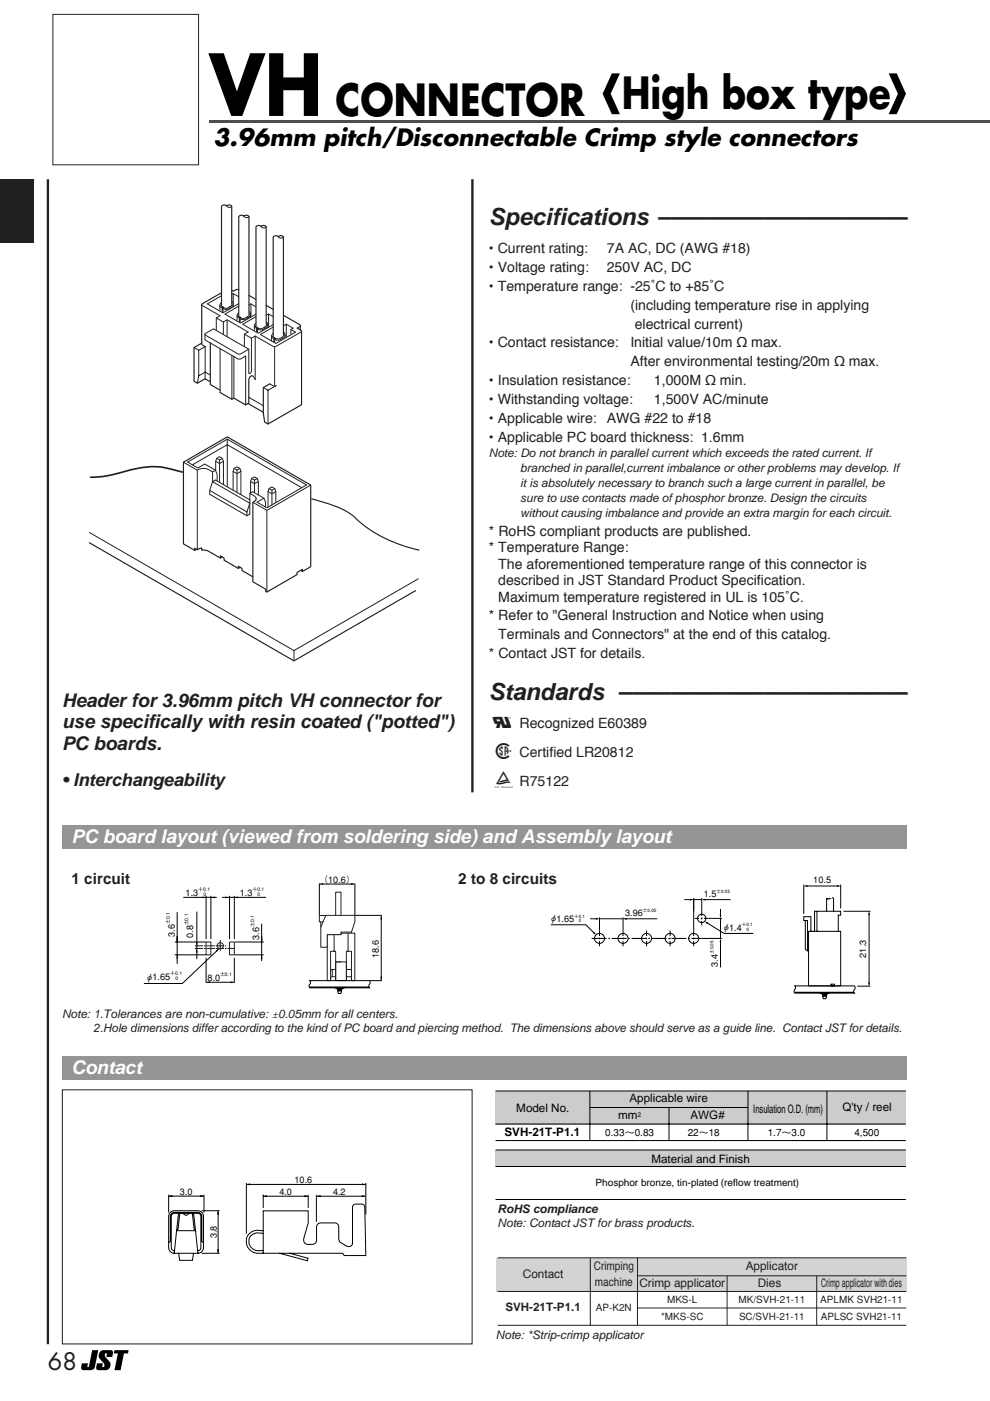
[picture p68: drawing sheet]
<svg xmlns="http://www.w3.org/2000/svg" width="210mm" height="297mm" viewBox="0 0 210 297" stroke-linecap="round" stroke-linejoin="round" font-family="sans-serif">
<defs><g id="words">
<text font-size="17.6" x="44.4" y="24.6">VH</text>
<g font-size="9.2">
<text x="131.8" y="23">High box type</text>
<text x="71.1" y="24.6">CONNECTOR</text>
</g>
<g font-size="7" fill="#231f20">
<text x="103.7" y="161">1</text>
<text x="103.7" y="167.1">2</text>
</g>
<text font-size="5" x="45.3" y="30.9">3.96mm pitch/Disconnectable Crimp style connectors</text>
<g font-size="5" fill="#231f20">
<text x="103.7" y="47.7">Specifications –––––––––––––––––––</text>
<text x="103.7" y="148.4">Standards ––––––––––––––––––––––</text>
<text x="10.2" y="290.5">68</text>
</g>
<text font-size="4.7" fill="#231f20" x="104.5" y="154.4">0</text>
<g font-size="4" fill="#231f20">
<text x="13.2" y="149.9">Header for 3.96mm pitch VH connector for</text>
<text x="13.2" y="154.4">use specifically with resin coated (&quot;potted&quot;)</text>
<text x="13.2" y="158.9">PC boards.</text>
</g>
<g font-size="4" fill="#fff">
<text x="15.2" y="178.7">PC board layout (viewed from soldering side) and Assembly layout</text>
<text x="15.2" y="227.7">Contact</text>
</g>
<text font-size="3.8" fill="#231f20" x="13.2" y="166.7">• Interchangeability</text>
<g font-size="3.2" fill="#231f20">
<text x="15.2" y="187.4">1 circuit</text>
<text x="97.2" y="187.4">2 to 8 circuits</text>
</g>
<g font-size="3" fill="#231f20">
<text x="103.7" y="53.7">• Current rating:</text>
<text x="128.7" y="53.7">7A AC, DC (AWG #18)</text>
<text x="103.7" y="57.7">• Voltage rating:</text>
<text x="128.7" y="57.7">250V AC, DC</text>
<text x="103.7" y="61.7">• Temperature range: -25˚C to +85˚C</text>
<text x="133.7" y="65.7">(including temperature rise in applying</text>
<text x="134.6" y="69.7">electrical current)</text>
<text x="103.7" y="73.7">• Contact resistance:</text>
<text x="133.7" y="73.7">Initial value/10m Ω max.</text>
<text x="133.7" y="77.7">After environmental testing/20m Ω max.</text>
<text x="103.7" y="81.7">• Insulation resistance:</text>
<text x="138.7" y="81.7">1,000M Ω min.</text>
<text x="103.7" y="85.7">• Withstanding voltage:</text>
<text x="103.7" y="89.7">• Applicable wire:</text>
<text x="128.7" y="89.7">AWG #22 to #18</text>
<text x="138.7" y="85.7">1,500V AC/minute</text>
<text x="103.7" y="93.7">• Applicable PC board thickness: 1.6mm</text>
<text x="103.7" y="113.5">* RoHS compliant products are published.</text>
<text x="103.7" y="117">* Temperature Range:</text>
<text x="105.6" y="120.5">The aforementioned temperature range of this connector is</text>
<text x="105.6" y="124">described in JST Standard Product Specification.</text>
<text x="103.7" y="131.5">* Refer to &quot;General Instruction and Notice when using</text>
<text x="105.6" y="127.5">Maximum temperature registered in UL is 105˚C.</text>
<text x="105.6" y="135.5">Terminals and Connectors&quot; at the end of this catalog.</text>
<text x="103.7" y="139.5">* Contact JST for details.</text>
<text x="110.2" y="154.4">Recognized E60389</text>
<text x="110.2" y="160.5">Certified LR20812</text>
<text x="110.2" y="166.6">R75122</text>
</g>
<g font-size="2.5" fill="#231f20">
<text x="103.7" y="96.8">Note: Do not branch in parallel current which exceeds the rated current. If</text>
<text x="110.3" y="100">branched in parallel,current imbalance or other problems may develop. If</text>
<text x="110.3" y="103.2">it is absolutely necessary to branch such a large current in parallel, be</text>
<text x="110.3" y="106.4">sure to use contacts made of phosphor bronze. Design the circuits</text>
<text x="110.3" y="109.5">without causing imbalance and provide an extra margin for each circuit.</text>
<text x="13.2" y="215.8">Note: 1.Tolerances are non-cumulative: ±0.05mm for all centers.</text>
<text x="19.8" y="218.8">2.Hole dimensions differ according to the kind of PC board and piercing method. The dimensions above should serve as a guide line. Contact JST for details.</text>
<text x="105.5" y="257.2">RoHS compliance</text>
<text x="105.5" y="260.2">Note: Contact JST for brass products.</text>
<text x="125.9" y="269.2">Crimping</text>
<text x="158.1" y="269.2">Applicator</text>
<text x="110.9" y="271.1">Contact</text>
<text x="126.1" y="272.7">machine</text>
<text x="135.6" y="272.9">Crimp applicator</text>
<text x="160.7" y="272.9">Dies</text>
<text x="174.1" y="272.9">Crimp applicator with dies</text>
<text x="107.2" y="277.9">SVH-21T-P1.1</text>
<text x="105.2" y="283.8">Note: *Strip-crimp applicator</text>
</g>
<g font-size="2.5">
<text x="133.5" y="233.7">Applicable wire</text>
<text x="109.5" y="235.8">Model No.</text>
<text x="131" y="237.3">mm</text>
<text x="146.4" y="237.3">AWG#</text>
<text x="159.7" y="236">Insulation O.D. (mm)</text>
<text x="178.6" y="235.5">Q'ty / reel</text>
<text x="107" y="241">SVH-21T-P1.1</text>
<text x="138.1" y="246.5">Material and Finish</text>
</g>
<g font-size="2.1">
<text x="128.3" y="240.8">0.33～0.83</text>
<text x="145.8" y="240.8">22～18</text>
<text x="162.8" y="240.8">1.7～3.0</text>
<text x="181.1" y="240.8">4,500</text>
<text x="126.3" y="251.4">Phosphor bronze, tin-plated (reflow treatment)</text>
</g>
<g font-size="2.1" fill="#231f20">
<text x="126.4" y="277.9">AP-K2N</text>
<text x="140.1" y="279.9">*MKS-SC</text>
<text x="141.4" y="276.4">MKS-L</text>
<text x="156.6" y="276.4">MK/SVH-21-11</text>
<text x="156.7" y="279.9">SC/SVH-21-11</text>
<text x="173.9" y="276.4">APLMK SVH21-11</text>
<text x="174" y="279.9">APLSC SVH21-11</text>
</g>
<g font-size="1.9">
<text x="39.4" y="189.9">1.3</text>
<text x="50.8" y="189.9">1.3</text>
<text x="67.6" y="187.1">（10.6）</text>
<text x="149.2" y="190.1">1.5</text>
<text x="172.4" y="187.3">10.5</text>
<text x="116.4" y="195.3">φ1.65</text>
<text x="132.6" y="194.2">3.96</text>
<text x="153.1" y="197.2">φ1.4</text>
<text x="37.1" y="198.6" transform="rotate(-90 37.1 198.6)">3.6</text>
<text x="40.9" y="198.9" transform="rotate(-90 40.9 198.9)">0.8</text>
<text x="55" y="199.2" transform="rotate(-90 55 199.2)">3.6</text>
<text x="80.3" y="203.2" transform="rotate(-90 80.3 203.2)">18.6</text>
<text x="183.7" y="203" transform="rotate(-90 183.7 203)">21.3</text>
<text x="30.8" y="207.8">φ1.65</text>
<text x="44" y="207.9">8.0</text>
<text x="152.2" y="205" transform="rotate(-90 152.2 205)">3.4</text>
<text x="62.4" y="250.8">10.6</text>
<text x="38.2" y="253.3">3.0</text>
<text x="59.2" y="253.3">4.0</text>
<text x="70.6" y="253.3">4.2</text>
<text x="45.9" y="262.6" transform="rotate(-90 45.9 262.6)">3.8</text>
</g>
<text font-size="1.4" x="135.1" y="236.8">2</text>
<g font-size="1.1">
<text x="42" y="188.9">＋0.1</text>
<text x="43.1" y="189.9">0</text>
<text x="53.5" y="188.9">＋0.1</text>
<text x="54.6" y="189.9">0</text>
<text x="36" y="196" transform="rotate(-90 36 196)">±0.1</text>
<text x="39.9" y="196.2" transform="rotate(-90 39.9 196.2)">±0.1</text>
<text x="53.9" y="196.6" transform="rotate(-90 53.9 196.6)">±0.1</text>
<text x="36.1" y="206.8">＋0.1</text>
<text x="37.2" y="207.8">0</text>
<text x="46.7" y="206.8">±0.1</text>
</g>
<g font-size="1">
<text x="151.9" y="189.2">±0.05</text>
<text x="121.7" y="195.5">0</text>
<text x="121.7" y="194.6">＋0.1</text>
<text x="136.3" y="193.3">±0.05</text>
<text x="157.3" y="197.3">0</text>
<text x="157.3" y="196.4">＋0.1</text>
<text x="151.3" y="202.3" transform="rotate(-90 151.3 202.3)">±0.05</text>
</g>
</g></defs>
<path d="M44.3 25.4h165.6v.5h-165.6z" fill="#4d4d4d"/>
<path d="M11.8 25.8h29v6.5h-29z" fill="#fff"/>
<g fill="#000">
<path d="M129.7 15.6h1.7l-1.9 4.3 1.9 4.3h-1.7l-1.9-4.3zM188.4 15.6h1.7l2 4.3-2 4.3h-1.7l2-4.3zM37.4 199h.4l-.2 .8zM41.6 199.8h.3l-.2 .8zM42.9 190.1l.8 .2-.8 .1zM44.8 190.3l.7-.2v.3zM47.8 190.1l.8 .2-.8 .1zM49.7 190.3l.8-.2v.3zM55.3 199h.4l-.2 .8zM67.7 187.4l.8-.2v.4zM74.4 187.2l.8 .2-.8 .2zM80.8 194.1l.2 .8h-.4z"/>
<path d="M37.6 202.4l.2 .8h-.4zM41.7 201.2l.2 .7h-.3zM43.7 208.3l.8-.2v.3zM45.7 201.5l.7-.4-.4 .7zM48.9 208.1l.8 .2-.8 .1zM55.5 202.4l.2 .8h-.4zM80.6 207.1h.4l-.2 .8z"/>
</g>
<g fill="none" stroke="#231f20" stroke-width=".21">
<path d="M11.2 3.1h30.9v31.8h-30.9zM48 43.7a.68 .68 0 0 0 1.1 0M51.7 45.9a.68 .68 0 0 0 1.1 0M55.4 48a.68 .68 0 0 0 1 .1M59 50.2a.68 .68 0 0 0 1.1 0M41.1 73.7l1 .6M42.8 72.9l.7 .6-1.4 .8v5.4l-.2 1.5M42.8 64.6l3.9 2.3-.8 .5v2.6M43.5 70.9l7.1 4.2 .5-.1 1.6-1M43.5 73.5v6.8M44.6 79.5l-1.1-.6-1.4 .8M45.9 67.4l1.5 .9 .8-.5 4.4 2.6-.8 .4v2.7"/>
<path d="M46.6 64.8l.3 .4 .4-.1M46.7 73.9v9.3M46.9 64.8l.4 .3v.2M46.9 64.2l-.3 .4v1.1M47 62.7l-3 1.7 3.3 1.9 3.3-1.9M47.1 65.2v.8M47.4 68.3v2.6M48.2 67.8v3.5M49.2 62.4l.3-.2 1.1 .7M49.2 75.4v9.3M49.2 63.9l.2 .3 .1 .8M49.2 64.4l-.4 .6a1.07 1.07 0 0 1-1.3 .2l-.2 .1v.8"/>
<path d="M49.5 62.2v1.9M49.5 64.4a1.48 1.48 0 0 1-2.2 .9M49.6 75.6v8.8M50.3 67l.3 .4 .4-.2M50.5 66.4l-.2 .4v1.1M50.6 64.9l-2.9 1.7 3.3 1.9 3.3-1.9M50.8 67.4v.8M52.8 64.7l.4-.3 1 .6M52.9 66.1l.2 .3v.9M52.9 66.6l-.5 .6a1.07 1.07 0 0 1-1.2 .2l-.3 .1v.8M53.1 66.6a1.48 1.48 0 0 1-2.2 .9l.1-.3-.5-.2M53.2 64.4v2.6"/>
<path d="M53.3 71.7v7l-.1 .3-.3 .2-.2-.2v-5l-7.4-4.3-1.8 1.2v1l.1 .2 6.8 4h.5l1.2-.6v10.3M53.9 69.2l.4 .3 .3-.1M54.1 71.3v9.2l-.6-.8M54.2 68.5l-.3 .5v1.1M54.3 67.1l-2.8 1.7 3.2 1.9 3.2-1.9M54.4 69.6v.7M56.5 66.9l.5-.3 .9 .5M56.5 68.3l.2 .3 .1 .9M56.5 68.7l-.4 .7a1.07 1.07 0 0 1-1.3 .2l-.2 .1v.7M56.8 68.7a1.48 1.48 0 0 1-2.2 1v-.3l-.4-.2M57 66.6v2.6M57.6 71.3l.3 .4 .4-.1"/>
<path d="M57.9 70.7l-.3 .4v1.1M57.9 69.4l-2.7 1.5 3.3 1.9 4.2-2.4-1-.5M58.1 71.8v.7M58.2 73.6v8.1M60.1 68.9l.1 .1 .5-.3 1.5 .9-.5 .3v.9M60.2 70.4l.2 .3v.9M60.2 70.9l-.5 .7a1.07 1.07 0 0 1-1.2 .1l-.3 .2v.7M60.4 70.9a1.48 1.48 0 0 1-2.2 1l.1-.3-.5-.3M60.7 68.7v2.7M63.7 69.1l-.7 .5M63.9 70.2l-5.7 3.3-4.1-2.2-.8 .4-1.5-.9M38.9 98l2.9 1.7 .3-.1a2.72 2.72 0 0 1 3 .5l.6-.4"/>
<path d="M40.8 98.6l7.4-4.3 15.8 9.1M41.8 99.7v16.8M45.7 97.8l.9 .5 .8-.5M45.7 99.8v-2l.2-.6 .7-.4 .6 .4 .2 .6v4.9M45.9 97.2l.7 .3 .6-.3M46.6 97.5v4.7M48.2 93.1v10.1M49.4 99.9l.9 .5 .8-.4M49.6 99.3l.7 .4 .6-.4M50.3 99.7v4.7M52.7 84.2l3.1 1.8M55.8 82.2l1 .5"/>
<path d="M57.2 81.4a1.35 1.35 0 0 0 1.2 .4h.2l-1.8 .9v7.2M18.9 112.9l43.4 25 26.4-15.2M41.3 116.2v.5M44.5 104l7.9 4.5M45.1 102.1l-.6 1.9v.8l7.9 4.6 .6-.4v-2.3M45.1 100.1v2M45.1 102.1l7.9 4.6M45.1 102.1l.6-.3 7.3 4.2M46 102v-1.4l-.3-.9-2.3-1.3-1.5 .8-2.1-1.2 8.4-4.9 16.8 9.7-8.4 4.9-2.1-1.2 1.5-.9M46.7 117.9v.4M49.4 103.9v-4l.2-.6 .7-.3 .6 .3 .2 .7v4.9M53 104.6l1.1 .7 .2 .4"/>
<path d="M53 106.7v-2.1l.6-.3 2.4 1.3 .3 .9v1M53 106.7l-.6 1.8v.9M53.1 102.1l.9 .5 .8-.5M53.1 104.5v-2.4l.2-.7 .7-.3 .6 .4 .2 .6v2.8M53.3 101.4l.7 .4 .6-.3M54 101.8v2.6M56.6 108.2v17.3M56.8 104.2l.9 .5 .8-.5M57 103.6l.7 .3 .6-.3M57.7 103.9v3.1M58.5 106.5v-2.3l-.2-.6-.6-.4-.7 .4-.2 .6v3.3M65.9 102.8l-9.3 5.4-3-1.7"/>
<path d="M50.5 120.1v.4M62.3 137.9v2.2M63.7 120.9l.4 .3M71.2 189.2h1.1v18.7h-1.1z"/>
</g>
<g fill="none" stroke="#231f20" stroke-width=".25">
<path d="M42.8 72.8l-1.7 .9v7.1l.8 .4 1.6-.9 1.1 .6M44.6 72.7v8.8l2.1 1.2M47 62.1l-4.2 2.4v8.4M49.1 64.4v-20.7a.68 .68 0 0 0-1.1 0 .69 .69 0 0 0-1 0v21.1M50.6 61.4h-.5l-.7 .3-.3-.1M52.8 62.6l1.5 .9M52.8 66.6v-20.7a.68 .68 0 0 0-1.1 0 .69 .69 0 0 0-1.1 0v21.1M53.5 79.7l-.5 .2-.2 .5-.1 5.1-.6 .3-2.5-1.4-.4 .3-2.5-1.5M56.4 68.8v-20.7a.68 .68 0 0 0-1-.1 .69 .69 0 0 0-1.1 .1v21M56.5 64.8l1.4 .8M60.1 71v-20.8a.68 .68 0 0 0-1.1 0 .69 .69 0 0 0-1.1 0v21.1M60.1 66.9l3.5 2v1"/>
<path d="M63 69.6l.9 .6v15.5l-7.1 4.2-.7-.4-.3-1.9v-5.4l1.4-.8M52.6 85.6l3.2 1.8M18.9 115.1l43.4 25 25.8-14.9M41.3 116.2l.5 .3 1-.3v.4l1.1 .1 2.8 1.6 .4-.2M46.7 117.9l.8 .4v.5l3 1.7 .4-.2M54.3 105.7l-.2 .5-.5 .3v16.8l2.7 1.6v.5l.3 .1 6.4-3.7v-.4l1.1-.7v.5l1.8-1v-17.4l-17.7-10.2-9.3 5.4v17.3l2.4 1.4 .4-.2M66.1 105.8a28.1 28.1 0 0 1 8.5 3.4 28.2 28.2 0 0 0 14.2 7.4M50.5 120.1l.8 .4v.5l2.3 1.3"/>
</g>
<path d="M38.6 100.1l-.7-.2a16.6 16.6 0 0 0-11.3 0 24 24 0 0 1-7.4 1.3" fill="none" stroke="#231f20" stroke-width=".35"/>
<path d="M10.2 38v247M100.2 38v130" fill="none" stroke="#231f20" stroke-width=".5"/>
<path d="M67.7 187.3v6.8M67.9 187.4h7.2M75.2 187.3v6.8h5.8M80.8 194.2v13.6M43.7 203.1v5.3M43.9 208.3h5.6M49.7 203.1v5.3M78.3 207.9h2.7" fill="none" stroke="#000" stroke-width=".21"/>
<path d="M69.4 198.2h2.9v-.4h2.9v10.1h-.7v-.7l-.3-.1h-3.8l-.3 .1v.7h-.7z" fill="#fff" stroke="#231f20" stroke-width=".21"/>
<path d="M70.1 205.9l.3-.4h3.8l.3 .4" fill="none" stroke="#231f20" stroke-width=".21"/>
<path d="M71.2 203.9h2.2v4h-2.2z" fill="#fff" stroke="#231f20" stroke-width=".21"/>
<path d="M70.8 198.2v3.5M73.8 197.8v3.9M70.1 207.9v-6.2h1.1v6.2M70.5 205.5v1.6M73.4 207.9v-6.2h1.1v6.2" fill="none" stroke="#231f20" stroke-width=".21"/>
<g fill="#fff" stroke="#231f20" stroke-width=".21">
<path d="M67.7 194.1h1.3v1.4h-1.3z"/>
<path d="M69.1 194.1h6.1v1.4l-.7 2.1h-2.2v.6h-2.9v2.6h-1.4v-4.2z"/>
</g>
<g fill="none" stroke="#231f20" stroke-width=".21">
<path d="M43.7 199.7h1v2.7h-1zM48.7 199.7h1v2.7h-1zM68 195.4v1.2M74.5 197.6v.2M71.2 203.9h1.1"/>
<circle cx="46.7" cy="200.5" r=".65"/>
</g>
<path d="M46.7 199.3v2.5M41.3 200.5h6.6M41.3 201.1h8.4" fill="none" stroke="#231f20" stroke-width=".21" stroke-dasharray="1.8 .2 .4 .2 1.8 .2" stroke-linecap="butt"/>
<g fill="none" stroke="#000" stroke-width=".21">
<path d="M37 199.7h6.7M37.6 193.4v10.9M38.9 190.3h7M41.7 193.3v10.1M43.7 189.9v9.2M44.7 189.9v9.2M47.1 190.3h9.3M48.7 189.9v9.2M49.7 189.9v9.2M49.8 199.7h6.1M55.5 195.9v7.8M170.4 187.6v6.1"/>
<path d="M170.7 187.9h7.2M170.7 195.2v6.1l.7 .3M171.4 197.5h6.8v11.5h-6.8zM172.1 197.5l-.2-.2v-3h-1.5v.9h.8v6.4M172.5 197.5l.2-.2v-4.1h5.5v.8h-.5v3.5M173.2 193.2v4.3M175.3 190.5l.3 .1 .4-.1M175.3 190.5l.3-.2 .4 .2M175.3 190.5v2.7M176 190.5l.4-.2 .3 .2v2.7M178.2 187.6v5M178.8 193.2h5.8"/>
<path d="M184.3 193.5v15.3M37 202.4h6.7M46.3 201.2l-7.6 7.3h-8.2M49.8 202.4h6.1M65.7 207.9h12.6a.72 .72 0 0 1-.1 1l.1 .5h-12.6a.72 .72 0 0 1 .1-1zM71 209.4a.67 .67 0 0 1 .6 .9l.2 .3h.5l.1-.3a.68 .68 0 0 1 .6-.9M71.6 210.1h.8M168.5 209h12.7a.72 .72 0 0 1-.2 1l.2 .6h-12.7a.72 .72 0 0 1 .2-1.1zM173.8 210.5a.67 .67 0 0 1 .7 .9l.1 .4h.5l.1-.4a.68 .68 0 0 1 .6-.9M174.5 211.2h.7M176.2 208.7h.7v.3h-.7zM181.8 209.1h2.8"/>
</g>
<path d="M170.4 187.9l.8-.2v.3zM177.4 187.7l.8 .2-.8 .1zM184.3 193.2l.1 .8h-.3zM65.5 209.2h12.7l.1 .2h-12.6zM168.4 210.3h12.6l.2 .3h-12.7zM184.1 208.3h.3l-.1 .8z" fill="#000"/>
<path d="M71 209.4h2a.61 .61 0 0 0-.6 .7l-.8-.1a.61 .61 0 0 0-.6-.6zM173.8 210.5h2a.61 .61 0 0 0-.6 .7l-.7-.1a.61 .61 0 0 0-.7-.6z" fill="#000" stroke="#000" stroke-width=".21"/>
<g fill="#fff">
<path d="M182.1 199.1h1.8v4.1h-1.8z"/>
<path d="M173.4 188.5h2.9v1.7h-2.9z"/>
<path d="M172.3 185.7h4.1v1.7h-4.1z"/>
</g>
<g fill="none" stroke="#000" stroke-width=".21">
<path d="M116.8 196.1h7.4l2 1.9M125.1 194.8h1.7M127.1 194.5v2.8M127.1 194.8h5M132.1 194.5v2.8M132.4 194.8h6.9M145.1 190.7h1.7M147.1 190.4v6.9M147.1 190.7h1.7M148.7 199h4.4M148.8 190.4v2.8M149.1 190.7h5.8"/>
<path d="M149.7 195.5l3.8 2.4h6.2M150.3 194.7h2.8M152.8 192.7v1.7M152.8 194.7v4.3M152.8 199.3v5.8"/>
<circle cx="127.1" cy="199" r="1.06"/>
<circle cx="132.1" cy="199" r="1.06"/>
<circle cx="137.1" cy="199" r="1.06"/>
<circle cx="142.1" cy="199" r="1.06"/>
<circle cx="147.1" cy="199" r="1.06"/>
<circle cx="148.8" cy="194.7" r=".88"/>
</g>
<path d="M125.7 197.8l.2-.3 .5 .7zM126.3 194.6l.8 .2-.8 .2zM132.1 194.8l.8-.2v.4zM146.3 190.6l.8 .1-.8 .2zM148.8 190.7l.8-.1v.3zM149.4 195.3l.8 .3-.2 .3zM152.6 193.9h.3l-.1 .8zM152.8 199l.1 .8h-.3z" fill="#000"/>
<g fill="#fff">
<path d="M116.8 193.9h7.4v1.8h-7.4z"/>
<path d="M153.5 195.7h6.3v1.8h-6.3z"/>
<path d="M132.4 192.6h6.9v1.8h-6.9z"/>
<path d="M149.1 188.6h5.8v1.7h-5.8z"/>
<path d="M150.6 199.3h1.7v5.8h-1.7z"/>
</g>
<path d="M125.4 199h23.3" fill="none" stroke="#000" stroke-width=".21" stroke-dasharray="3.2 .4 .4 .4" stroke-linecap="butt"/>
<path d="M127.1 197.3v3.3M132.1 197.3v3.3M137.1 197.3v3.3M142.1 197.3v3.3M147.1 197.3v3.3" fill="none" stroke="#000" stroke-width=".21" stroke-dasharray="1.1 .4 .4 .4" stroke-linecap="butt"/>
<path d="M148.8 193.2v3M150.3 194.7h-3" fill="none" stroke="#000" stroke-width=".21" stroke-dasharray="1 .4 .4 .4" stroke-linecap="butt"/>
<g fill="#ccc">
<path d="M105.1 231.3h87v7h-87z"/>
<path d="M105.1 243.8h87v3.5h-87z"/>
</g>
<g fill="none" stroke="#000" stroke-width=".21">
<path d="M105.1 231.3h87M105.1 238.3h87M125.1 231.3v10.5M125.1 234.8h33.5M141.8 234.8v7M158.6 231.3v10.5M175.3 231.3v10.5M35.8 253.3v3.8M35.8 253.6h7.5M37.8 257.6l.3-.3-.4 3.3-.3 .3zM38.7 257.2l.8 .5 .7-.5M40.8 257.3l.3 .3 .4 3.3-.3-.3z"/>
<path d="M42.7 256.7h3.8M43.3 253.3v3.8M46.2 256.7v9M52.2 250.8v10.8M52.2 251.1h25.4M55.8 256.7h9.5v2.6l-.8 3.1a1.01 1.01 0 0 0 0 1 1.01 1.01 0 0 0 1 .5l.8-.1a.84 .84 0 0 0 .8-.8v-2.9a.84 .84 0 0 1 .9-.8h3a.84 .84 0 0 1 .8 .8l.1 2.9 .3 .4 1.6 .9a.76 .76 0 0 0 .9-.7v-7.6a.68 .68 0 0 1 .7-.7h1.3a.68 .68 0 0 1 .6 .7l.3 10.2h-4.6l-.3-.5h-16.9zM55.8 253.3v2.8M55.8 253.6h9.5M65.3 253.3v2.8M67.1 253.3v5.7M67.2 253.6h10.3M77.6 250.8v6.7"/>
<path d="M105.1 243.8h87M105.1 254.3h87M105.1 247.3h87M105.1 241.8h87M35.8 263.5v-5.6a1.19 1.19 0 0 1 1.1-1.2h5.1a1.19 1.19 0 0 1 1.1 1.2v5.6M36.9 265.2a.64 .64 0 0 1-.6-.7v-6.6a.64 .64 0 0 1 .6-.7h5.1a.64 .64 0 0 1 .6 .7v6.6a.64 .64 0 0 1-.6 .7M36.9 265.7a1.19 1.19 0 0 1-1.1-1.2v-1l.3-.3v-5.3a.84 .84 0 0 1 .8-.9h5.1a.84 .84 0 0 1 .8 .9v5.3l.3 .3a1.87 1.87 0 0 1-.4 2l-.7 .2M37.4 260.9h4.1l.5 4.8h-5.1zM37.9 265.7l.2 1.5h2.7l.2-1.5M42.7 265.7h3.8M55.8 261.5a2.12 2.12 0 0 0-3 1.5 1.94 1.94 0 0 0 1.8 2.2h1.2M55.8 261a2.6 2.6 0 0 0-3.6 2 2.5 2.5 0 0 0 2.4 2.7h1.2"/>
<path d="M61.3 265.7l4 1.1-.1 .5-5.9-1.6"/>
</g>
<path d="M35.8 253.6l.8-.2v.4zM42.5 253.4l.8 .2-.8 .2zM46.2 256.7l.2 .8h-.3zM52.2 251.1l.8-.2v.4zM55.8 253.6l.8-.2v.4zM64.6 253.4l.7 .2-.7 .2zM67.2 253.6l.8-.2v.4zM76.7 253.4l.8 .2-.8 .2zM76.8 250.9l.8 .2-.8 .2zM46.1 264.9h.3l-.2 .8z" fill="#000"/>
<path d="M13.2 231.1h86.9v53.8h-86.9z" fill="none" stroke="#231f20" stroke-width=".21"/>
<g fill="#d1d3d4">
<path d="M105.2 266.7h87v7.1h-87z"/>
<path d="M135.2 266.8h57v3.5h-57z"/>
<path d="M125.2 266.8h10v7h-10z"/>
</g>
<g fill="#fff">
<path d="M135.2 273.8h19v3.5h-19z"/>
<path d="M135.2 277.3h19v3.5h-19z"/>
<path d="M154.2 273.8h19v3.5h-19z"/>
<path d="M154.2 277.3h19v3.5h-19z"/>
<path d="M173.2 273.8h19v3.5h-19z"/>
<path d="M173.2 277.3h19v3.5h-19z"/>
</g>
<path d="M105.5 273.8h86.7M105.5 266.7h86.7M125.2 266.7v14.3M135.2 277.3h57M135.2 270.5h57M135.2 266.7v14.3M154.2 270.5v10.5M173.2 270.5v10.5M105.5 281h86.7" fill="none" stroke="#231f20" stroke-width=".21"/>
<g fill="#939598">
<path d="M13.2 224h179v5h-179z"/>
<path d="M13.2 175h179v5h-179z"/>
</g>
<path d="M19.5 286.3h1.3l-.7 3.6a.9 .9 0 0 1-.9 .6h-1.5a.49 .49 0 0 1-.5-.6l.2-.8h1.3l-.2 .7h.3zM21.3 286.5l.6-.2h1.6a.49 .49 0 0 1 .5 .6l-.2 .8h-1.3l.2-.7a.48 .48 0 0 0-.5 .4 .48 .48 0 0 0 .3 .5 1.54 1.54 0 0 1 .5 2.4l-.6 .2h-1.5a.49 .49 0 0 1-.5-.6l.2-.8h1.2l-.1 .7a.48 .48 0 0 0 .5-.4 .48 .48 0 0 0-.4-.5 1.54 1.54 0 0 1-.5-2.4zM24.3 286.3h3l-.2 .7h-.8l-.7 3.5h-1.3l.7-3.5h-.9z" fill="#000"/>
<path d="M0 38h7.2v13.5h-7.2z" fill="#231f20"/>
<use href="#words"/>
</svg>
